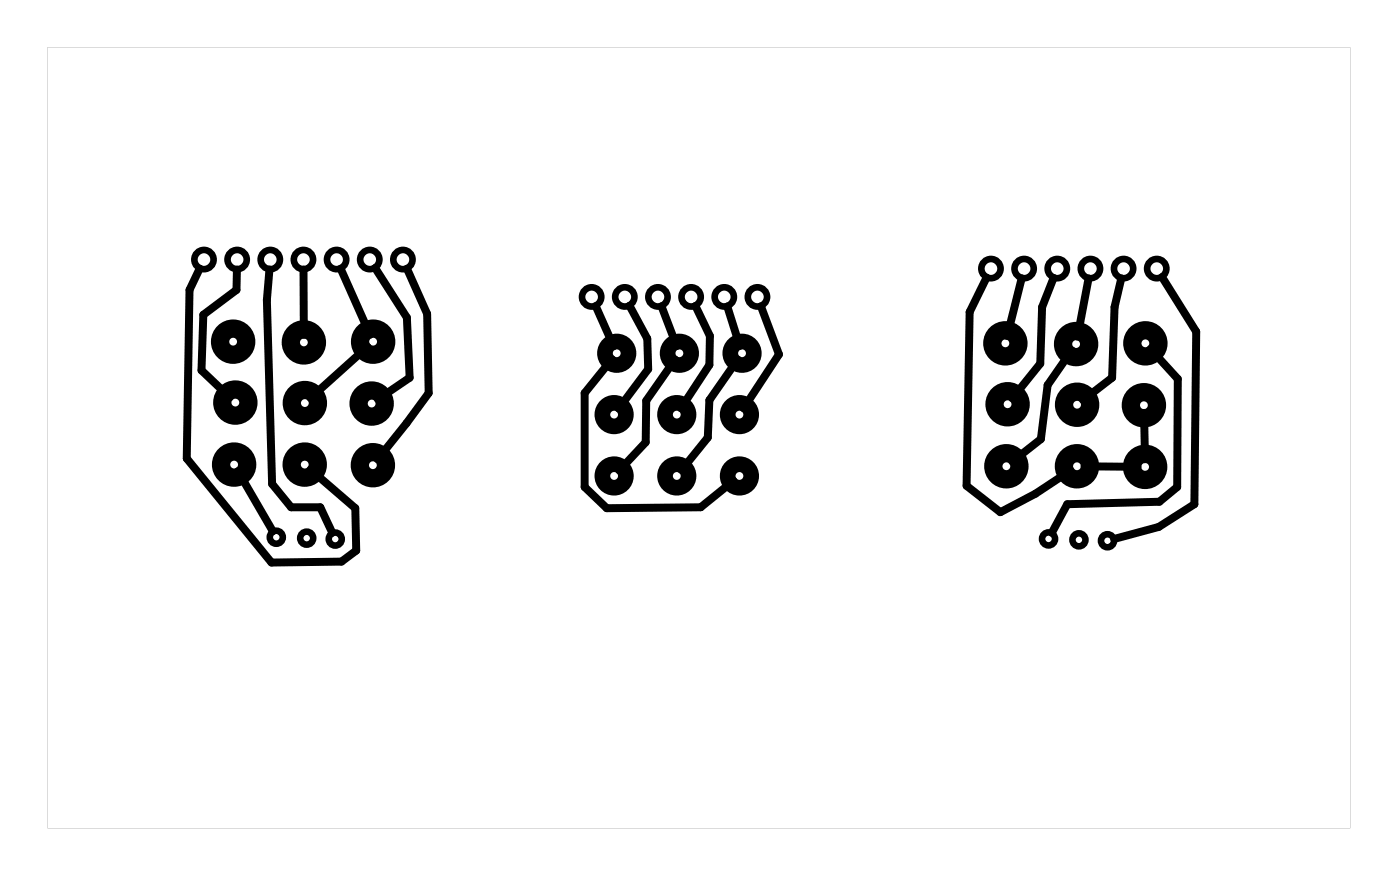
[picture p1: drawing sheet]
<svg xmlns="http://www.w3.org/2000/svg" width="107mm" height="67mm" viewBox="0 0 107 67" stroke-linecap="round" stroke-linejoin="round" font-family="sans-serif">
<path d="M3.6 3.6v59.8h99.8v-59.8zM3.6 3.6h99.8v59.8h-99.8z" fill="#000"/>
<g fill="none" stroke="#000" stroke-width=".5">
<circle cx="21.2" cy="41.2" r=".5"/>
<circle cx="23.5" cy="41.2" r=".5"/>
<circle cx="25.7" cy="41.3" r=".5"/>
<circle cx="80.3" cy="41.3" r=".5"/>
<circle cx="82.7" cy="41.4" r=".5"/>
<circle cx="84.8" cy="41.4" r=".5"/>
</g>
<g fill="none" stroke="#000" stroke-width="1.4" stroke-linecap="butt">
<circle cx="17.9" cy="26.2" r="1"/>
<circle cx="17.9" cy="35.6" r="1"/>
<circle cx="18" cy="30.8" r="1"/>
<circle cx="23.3" cy="26.2" r="1"/>
<circle cx="23.3" cy="35.6" r="1"/>
<circle cx="23.4" cy="30.9" r="1"/>
<circle cx="28.5" cy="30.9" r="1"/>
<circle cx="28.6" cy="35.6" r="1"/>
<circle cx="28.6" cy="26.2" r="1"/>
<circle cx="77" cy="26.3" r="1"/>
<circle cx="77.1" cy="35.7" r="1"/>
<circle cx="77.2" cy="31" r="1"/>
<circle cx="82.4" cy="26.4" r="1"/>
<circle cx="82.5" cy="35.7" r="1"/>
<circle cx="82.5" cy="31" r="1"/>
<circle cx="87.6" cy="31" r="1"/>
<circle cx="87.7" cy="35.8" r="1"/>
<circle cx="87.7" cy="26.3" r="1"/>
</g>
<g fill="none" stroke="#000" stroke-width="1.2" stroke-linecap="butt">
<circle cx="47" cy="36.5" r=".9"/>
<circle cx="47" cy="31.8" r=".9"/>
<circle cx="47.2" cy="27.1" r=".9"/>
<circle cx="51.8" cy="36.5" r=".9"/>
<circle cx="51.8" cy="31.8" r=".9"/>
<circle cx="52" cy="27.1" r=".9"/>
<circle cx="56.6" cy="31.8" r=".9"/>
<circle cx="56.6" cy="36.5" r=".9"/>
<circle cx="56.8" cy="27.1" r=".9"/>
</g>
<g fill="none" stroke="#000" stroke-width=".51">
<circle cx="15.6" cy="19.9" r=".74"/>
<circle cx="18.2" cy="19.9" r=".74"/>
<circle cx="20.7" cy="19.9" r=".74"/>
<circle cx="23.2" cy="19.9" r=".74"/>
<circle cx="25.8" cy="19.9" r=".74"/>
<circle cx="28.3" cy="19.9" r=".74"/>
<circle cx="30.9" cy="19.9" r=".74"/>
<circle cx="45.3" cy="22.7" r=".74"/>
<circle cx="47.9" cy="22.7" r=".74"/>
<circle cx="50.4" cy="22.7" r=".74"/>
<circle cx="52.9" cy="22.7" r=".74"/>
<circle cx="55.5" cy="22.7" r=".74"/>
<circle cx="58" cy="22.7" r=".74"/>
<circle cx="75.9" cy="20.6" r=".74"/>
<circle cx="78.5" cy="20.6" r=".74"/>
<circle cx="81" cy="20.6" r=".74"/>
<circle cx="83.5" cy="20.6" r=".74"/>
<circle cx="86.1" cy="20.6" r=".74"/>
<circle cx="88.6" cy="20.6" r=".74"/>
</g>
<g fill="none" stroke="#000" stroke-width=".61">
<path d="M15.3 20.6l-.8 1.6-.2 12.9 6.5 8 5.4-.1 1.1-.8-.1-3.3-3.4-2.9M18.1 20.6v1.6l-2.5 1.9-.2 4.3 2.2 2M18.2 36.1l2.7 4.6M20.6 20.6l-.2 2.4 .4 14.1 1.5 1.8h2.2l1 1.9M23.2 20.6l.1 5M26.1 20.6l2.2 5M28.2 26.6l-4.4 3.9M28.7 20.5l2.5 3.8 .2 4.6-2.4 1.7M31.2 20.6l1.5 3.4 .1 6.1-1.7 2.3-2.2 2.8M45.6 23.4l1.4 3.1M46.9 27.5l-2.1 2.6v7.2l1.7 1.6h7.2l2.5-2.1M48.2 23.4l1.4 2.5 .1 2.4-2.3 3"/>
<path d="M50.7 23.5l1.1 3M51.7 27.5l-2.2 3.2v3.2l-2.1 2.1M53.3 23.4l1.1 2.3-.1 2.3-2.1 3.3M55.7 23.5l1 3M56.5 27.5l-2.2 3.2-.1 2.8-2 2.5M58.3 23.5l1.4 3.6-2.7 4.2M75.6 21.3l-1.3 2.6-.3 13.3 2.6 2 2.7-1.4 2.7-1.8M78.3 21.3l-1.1 4.4M80.7 21.3l-.9 2.2-.1 4.4-2.2 2.6M82.1 26.8l-1.8 2.7-.6 4.1-2.2 1.8M83.1 35.7l4 .1M83.4 21.3l-.9 4.5"/>
<path d="M85.9 21.3l-.5 2.2-.2 5.4-2.2 1.7M87.6 31.6l.1 3.6M88.1 26.7l2.1 2.3v8.3l-1.4 1.1-7 .2-1.2 2.2M89 21.2l2.6 4.2-.1 13.2-2.7 1.8-3.4 .9"/>
</g>
</svg>
